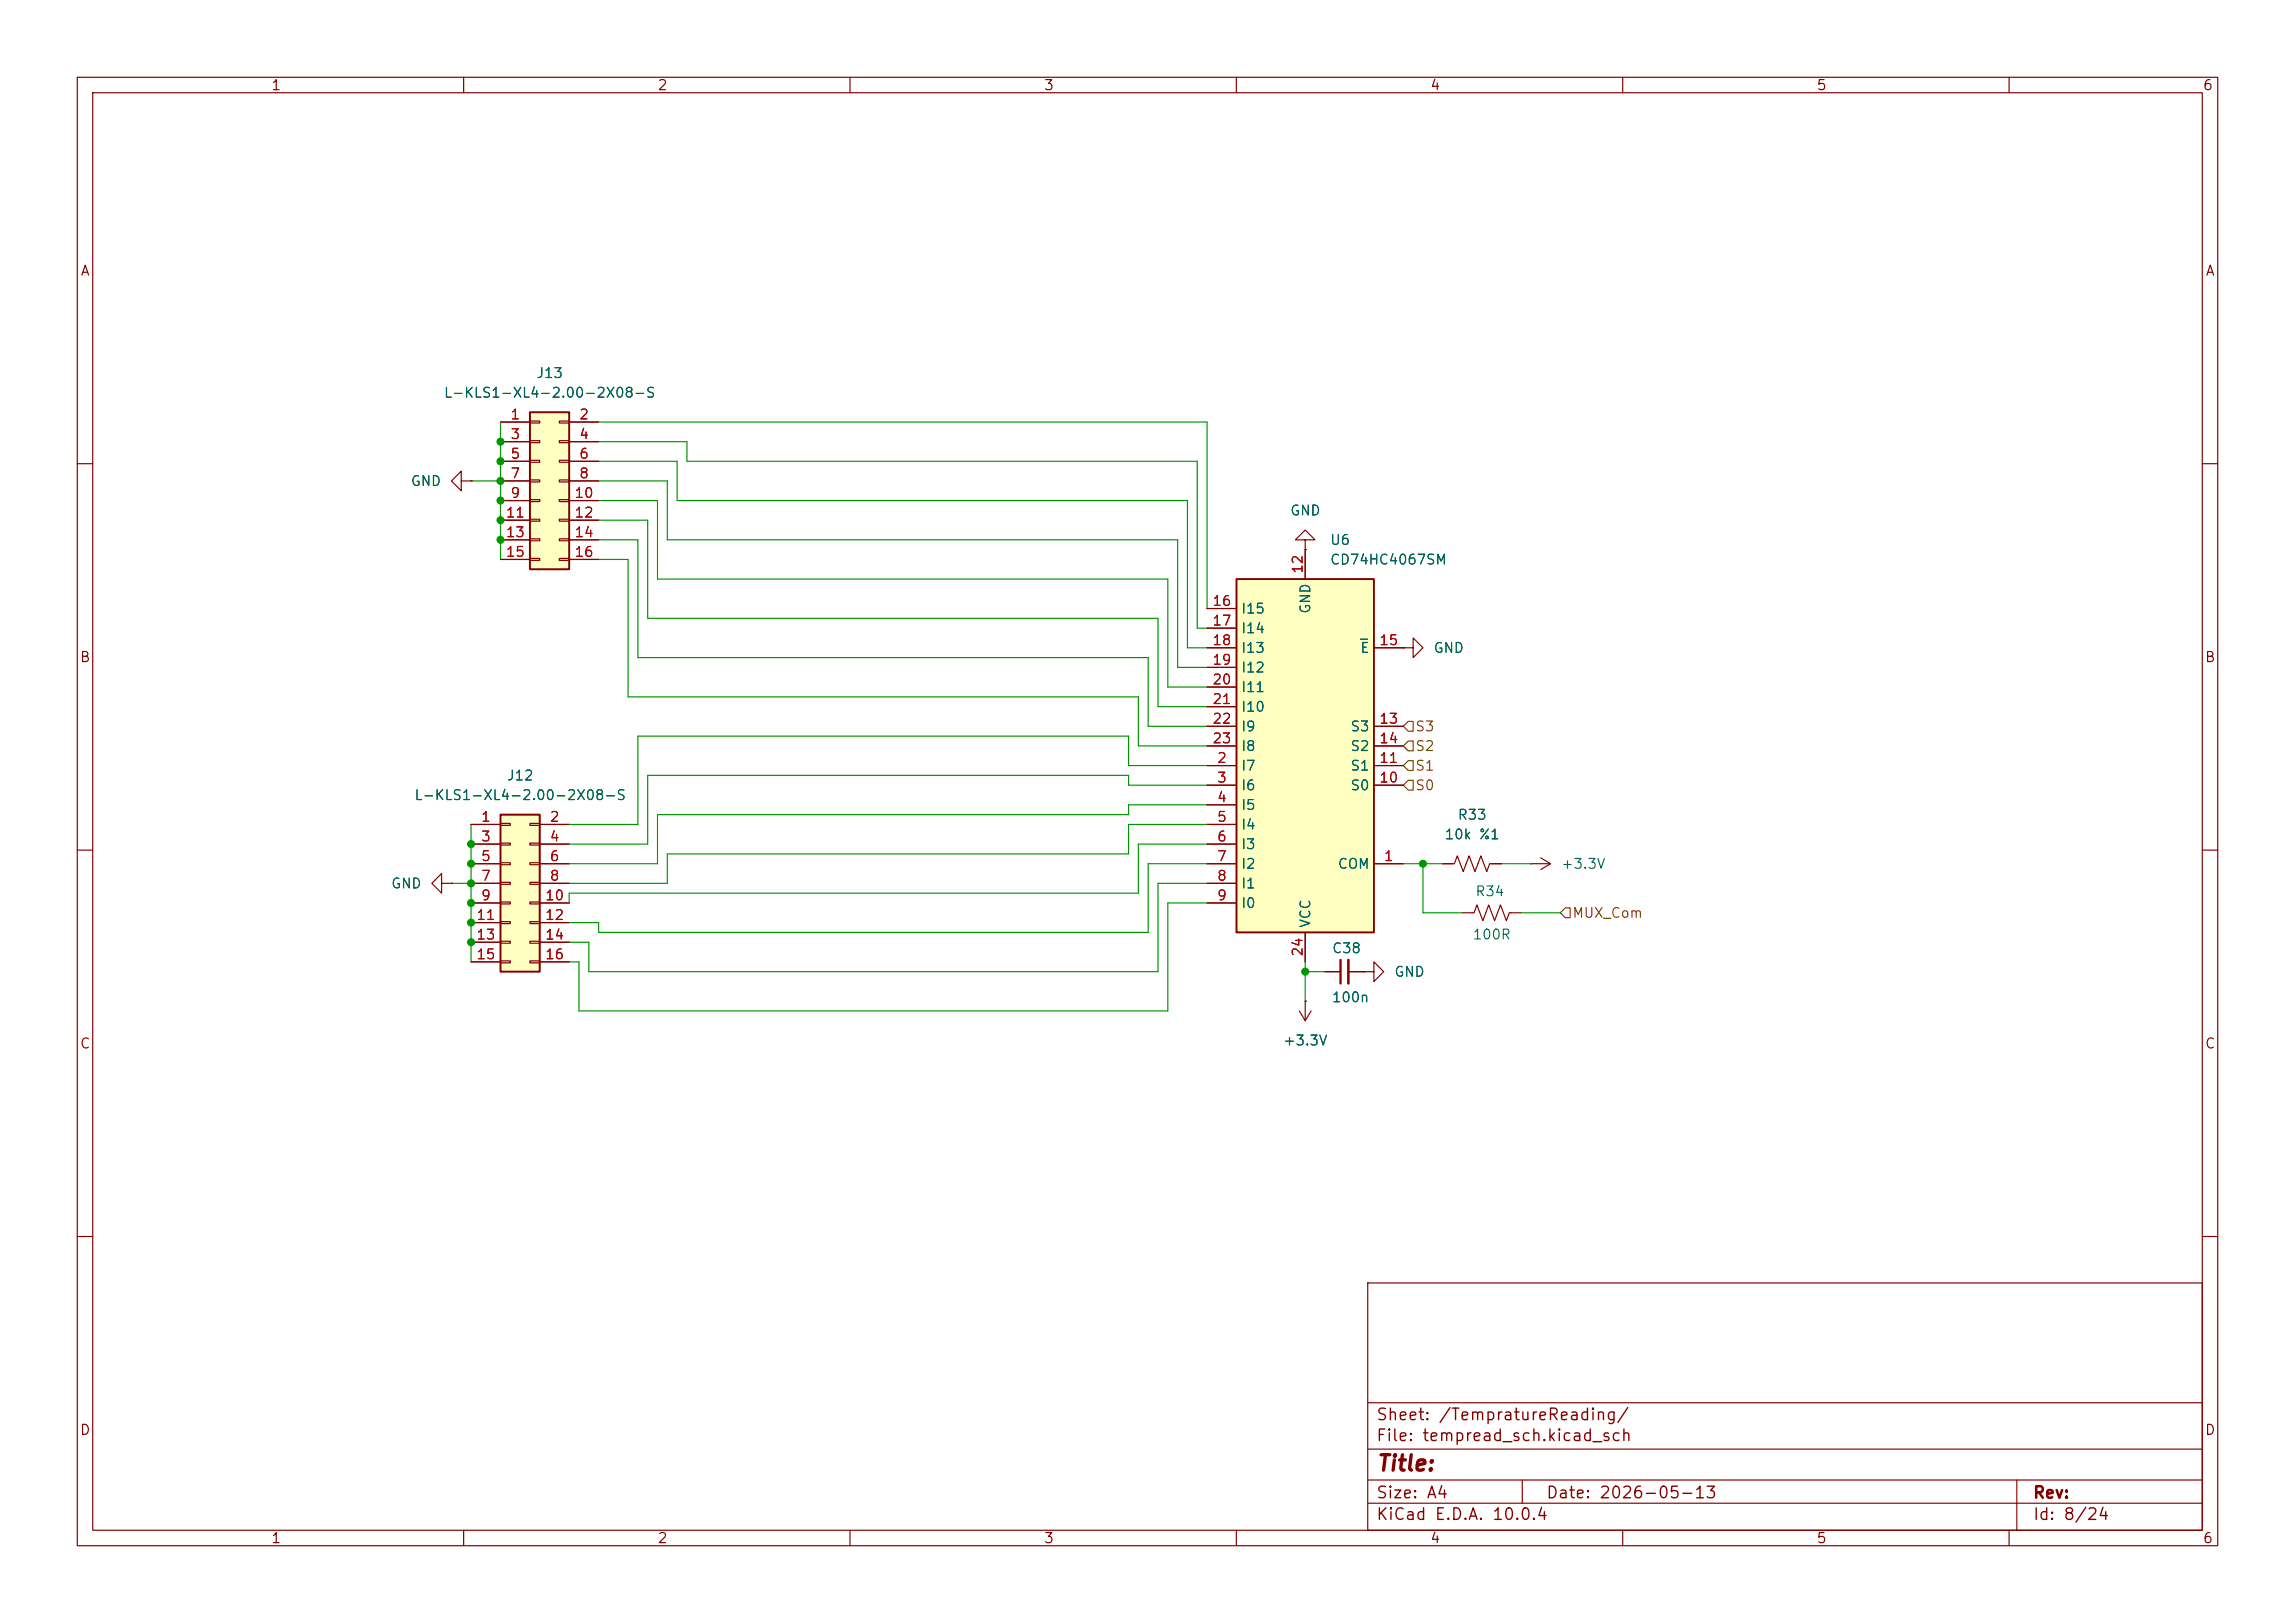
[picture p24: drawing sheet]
<svg xmlns="http://www.w3.org/2000/svg" width="297mm" height="210mm" viewBox="0 0 297 210" stroke-linecap="round" stroke-linejoin="round" font-family="sans-serif">
<defs><g id="words">
<text font-size="2" fill="#840000" x="178" y="190.8">Title:</text>
<g font-size="1.5" fill="#840000">
<text x="178" y="184.2">Sheet: /TempratureReading/</text>
<text x="178" y="186.9">File: tempread_sch.kicad_sch</text>
<text x="178" y="197.1">KiCad E.D.A. 10.0.4</text>
<text x="178" y="194.3">Size: A4</text>
<text x="200" y="194.3">Date: 2026-05-13</text>
<text x="263" y="194.3">Rev:</text>
<text x="263" y="197.1">Id: 8/24</text>
</g>
<g font-size="1.3" fill="#840000">
<text x="35" y="12">1</text>
<text x="85" y="12">2</text>
<text x="135" y="12">3</text>
<text x="185" y="12">4</text>
<text x="235" y="12">5</text>
<text x="285" y="12">6</text>
<text x="10.3" y="36">A</text>
<text x="285.3" y="36">A</text>
<text x="10.3" y="86">B</text>
<text x="285.3" y="86">B</text>
<text x="10.3" y="136">C</text>
<text x="285.3" y="136">C</text>
<text x="10.3" y="186">D</text>
<text x="285.3" y="186">D</text>
<text x="35" y="200">1</text>
<text x="85" y="200">2</text>
<text x="135" y="200">3</text>
<text x="185" y="200">4</text>
<text x="235" y="200">5</text>
<text x="285" y="200">6</text>
</g>
<g font-size="1.3" fill="#006464">
<text x="57.4" y="51.8">L-KLS1-XL4-2.00-2X08-S</text>
<text x="69.3" y="49.2">J13</text>
<text x="53.1" y="63.2">GND</text>
<text x="166.9" y="67">GND</text>
<text x="172" y="70.8">U6</text>
<text x="172" y="73.4">CD74HC4067SM</text>
<text x="160.5" y="79.7">I15</text>
<text x="160.5" y="82.3">I14</text>
<text x="169.9" y="79.5" transform="rotate(-90 169.9 79.5)">GND</text>
<text x="160.5" y="84.8">I13</text>
<text x="160.5" y="87.3">I12</text>
<text x="160.5" y="89.9">I11</text>
<text x="175.9" y="84.8">E</text>
<text x="185.4" y="84.8">GND</text>
<text x="160.5" y="92.4">I10</text>
<text x="160.5" y="95">I9</text>
<text x="174.7" y="95">S3</text>
<text x="65.5" y="101.3">J12</text>
<text x="160.5" y="100">I7</text>
<text x="160.5" y="97.5">I8</text>
<text x="174.7" y="100">S1</text>
<text x="174.7" y="97.5">S2</text>
<text x="53.5" y="103.8">L-KLS1-XL4-2.00-2X08-S</text>
<text x="160.5" y="102.6">I6</text>
<text x="160.5" y="105.1">I5</text>
<text x="160.5" y="107.7">I4</text>
<text x="174.7" y="102.6">S0</text>
<text x="188.6" y="106.4">R33</text>
<text x="160.5" y="110.2">I3</text>
<text x="160.5" y="112.7">I2</text>
<text x="173" y="112.7">COM</text>
<text x="186.9" y="108.9">10k %1</text>
<text x="201.9" y="112.7">+3.3V</text>
<text x="50.5" y="115.3">GND</text>
<text x="160.5" y="115.3">I1</text>
<text x="160.5" y="117.8">I0</text>
<text x="190.8" y="116.3">R34</text>
<text x="169.9" y="120.1" transform="rotate(-90 169.9 120.1)">VCC</text>
<text x="172.3" y="123.7">C38</text>
<text x="190.5" y="121.9">100R</text>
<text x="172.3" y="130">100n</text>
<text x="180.3" y="126.7">GND</text>
<text x="166" y="135.6">+3.3V</text>
</g>
<g font-size="1.3" fill="#a90000">
<text x="66" y="54.6">1</text>
<text x="66" y="57.1">3</text>
<text x="66" y="59.7">5</text>
<text x="74.9" y="54.6">2</text>
<text x="74.9" y="57.1">4</text>
<text x="74.9" y="59.7">6</text>
<text x="66" y="62.2">7</text>
<text x="66" y="64.7">9</text>
<text x="74.3" y="64.7">10</text>
<text x="74.9" y="62.2">8</text>
<text x="65.4" y="67.3">11</text>
<text x="65.4" y="69.8">13</text>
<text x="74.3" y="67.3">12</text>
<text x="74.3" y="69.8">14</text>
<text x="65.4" y="72.4">15</text>
<text x="74.3" y="72.4">16</text>
<text x="168.9" y="74.3" transform="rotate(-90 168.9 74.3)">12</text>
<text x="156.8" y="78.7">16</text>
<text x="156.8" y="81.3">17</text>
<text x="156.8" y="83.8">18</text>
<text x="178.4" y="83.8">15</text>
<text x="156.8" y="86.3">19</text>
<text x="156.8" y="88.9">20</text>
<text x="156.8" y="91.4">21</text>
<text x="156.8" y="94">22</text>
<text x="178.4" y="94">13</text>
<text x="156.8" y="96.5">23</text>
<text x="157.4" y="99">2</text>
<text x="157.4" y="101.6">3</text>
<text x="178.4" y="101.6">10</text>
<text x="178.4" y="99">11</text>
<text x="178.4" y="96.5">14</text>
<text x="62.2" y="106.7">1</text>
<text x="71" y="106.7">2</text>
<text x="157.4" y="104.1">4</text>
<text x="157.4" y="106.7">5</text>
<text x="62.2" y="109.2">3</text>
<text x="62.2" y="111.7">5</text>
<text x="71" y="109.2">4</text>
<text x="71" y="111.7">6</text>
<text x="157.4" y="109.2">6</text>
<text x="157.4" y="111.7">7</text>
<text x="179" y="111.7">1</text>
<text x="61.6" y="119.4">11</text>
<text x="62.2" y="114.3">7</text>
<text x="62.2" y="116.8">9</text>
<text x="70.4" y="116.8">10</text>
<text x="70.4" y="119.4">12</text>
<text x="71" y="114.3">8</text>
<text x="157.4" y="114.3">8</text>
<text x="157.4" y="116.8">9</text>
<text x="61.6" y="121.9">13</text>
<text x="61.6" y="124.4">15</text>
<text x="70.4" y="121.9">14</text>
<text x="70.4" y="124.4">16</text>
<text x="168.9" y="123.9" transform="rotate(-90 168.9 123.9)">24</text>
</g>
<g font-size="1.3" fill="#725600">
<text x="183.1" y="95">S3</text>
<text x="183.1" y="100">S1</text>
<text x="183.1" y="97.5">S2</text>
<text x="183.1" y="102.6">S0</text>
<text x="203.4" y="119.1">MUX_Com</text>
</g>
</g></defs>
<g fill="none" stroke="#840000" stroke-width=".15">
<path d="M10 10h277v190h-277zM12 12h273v186h-273zM60 10v2M110 10v2M160 10v2M210 10v2M260 10v2M10 60h2M285 60h2M10 110h2M198.1 111.8h.1M198.1 111.8h2.6"/>
<path d="M199.4 111l1.3 .8M200.7 111.8l-1.3 .7M285 110h2M10 160h2M177 166h108v32h-108zM285 160h2M60 198v2M110 198v2M160 198v2M177 194.5h108M177 191.5h108M177 187.5h108"/>
<path d="M177 181.5h108M197 191.5v3M210 198v2M260 198v2M261 191.5v6.5"/>
</g>
<path d="M160 74.9h17.8v45.8h-17.8z" fill="#ffffc2"/>
<path d="M160 74.9h17.8v45.8h-17.8z" fill="none" stroke="#840000" stroke-width=".25"/>
<g fill="none" stroke="#840000" stroke-width=".15">
<path d="M156.2 78.7h3.8M168.9 69.9h1.3l-1.3-1.3-1.3 1.3h1.3v1.2M168.9 71.1h.1M168.9 71.1v3.8M156.2 99.1h3.8M156.2 94h3.8M156.2 96.5h3.8M156.2 83.8h3.8M156.2 81.3h3.8M156.2 86.4h3.8M156.2 88.9h3.8M156.2 91.4h3.8"/>
<path d="M177.8 99.1h3.8M177.8 94h3.8M177.8 96.5h3.8M177.8 83.8h3.8M181.6 83.8h1.3v-1.2l1.2 1.2-1.2 1.3v-1.3M181.6 83.8h.1M156.2 111.8h3.8M156.2 101.6h3.8M156.2 104.1h3.8M156.2 106.7h3.8M156.2 109.2h3.8M156.2 114.3h3.8"/>
<path d="M156.2 116.8h3.8M177.8 111.8h3.8M177.8 101.6h3.8M186.7 111.8h1.5l.4-1.1 .8 2.1 .7-2.1 .8 2.1 .7-2.1 .8 2.1 .4-1h1.5M189.2 118.1h1.6l.3-1 .8 2 .8-2 .7 2 .8-2 .7 2 .4-1h1.5M168.9 120.7v3.8"/>
</g>
<path d="M176.1 82.7h.9" fill="none" stroke="#006464" stroke-width=".15"/>
<path d="M64.8 105.4h5v20.3h-5z" fill="#ffffc2"/>
<path d="M64.8 105.4h5v20.3h-5z" fill="none" stroke="#840000" stroke-width=".25"/>
<g fill="none" stroke="#840000" stroke-width=".15">
<path d="M61 106.7h3.8M61 109.2h3.8M61 111.8h3.8M61 114.3h3.8M61 116.8h3.8M61 119.4h3.8M64.8 106.6h1.2v.2h-1.2zM64.8 109.1h1.2v.2h-1.2zM64.8 111.6h1.2v.3h-1.2zM64.8 114.2h1.2v.2h-1.2zM64.8 116.7h1.2v.3h-1.2zM64.8 119.3h1.2v.2h-1.2z"/>
<path d="M68.6 106.6h1.2v.2h-1.2zM68.6 109.1h1.2v.2h-1.2zM68.6 111.6h1.2v.3h-1.2zM68.6 114.2h1.2v.2h-1.2zM68.6 116.7h1.2v.3h-1.2zM68.6 119.3h1.2v.2h-1.2zM69.8 106.7h3.9M69.8 109.2h3.9M69.8 111.8h3.9M69.8 114.3h3.9M69.8 116.8h3.9M69.8 119.4h3.9"/>
<path d="M61 121.9h3.8M61 124.5h3.8M64.8 121.8h1.2v.2h-1.2zM64.8 124.3h1.2v.3h-1.2zM68.6 121.8h1.2v.2h-1.2zM68.6 124.3h1.2v.3h-1.2zM69.8 121.9h3.9M69.8 124.5h3.9"/>
</g>
<path d="M68.6 53.3h5.1v20.4h-5.1z" fill="#ffffc2"/>
<path d="M68.6 53.3h5.1v20.4h-5.1z" fill="none" stroke="#840000" stroke-width=".25"/>
<g fill="none" stroke="#840000" stroke-width=".15">
<path d="M64.8 54.6h3.8M64.8 57.2h3.8M64.8 59.7h3.8M68.6 54.5h1.2v.2h-1.2zM68.6 57h1.2v.3h-1.2zM68.6 59.6h1.2v.2h-1.2zM72.4 54.5h1.3v.2h-1.3zM72.4 57h1.3v.3h-1.3zM72.4 59.6h1.3v.2h-1.3zM73.7 54.6h3.8M73.7 57.2h3.8M73.7 59.7h3.8"/>
<path d="M59.7 62.2v-1.2l-1.3 1.2 1.3 1.3v-1.3h1.3M61 62.2h.1M64.8 62.2h3.8M64.8 64.8h3.8M64.8 67.3h3.8M64.8 69.9h3.8M64.8 72.4h3.8M68.6 62.1h1.2v.3h-1.2zM68.6 64.6h1.2v.3h-1.2zM68.6 67.2h1.2v.2h-1.2zM68.6 69.7h1.2v.3h-1.2zM68.6 72.3h1.2v.2h-1.2z"/>
<path d="M72.4 62.1h1.3v.3h-1.3zM72.4 64.6h1.3v.3h-1.3zM72.4 67.2h1.3v.2h-1.3zM72.4 69.7h1.3v.3h-1.3zM72.4 72.3h1.3v.2h-1.3zM73.7 62.2h3.8M73.7 64.8h3.8M73.7 67.3h3.8M73.7 69.9h3.8M73.7 72.4h3.8M156.2 78.7h3.8M168.9 71.1h.1"/>
<path d="M168.9 71.1v3.8M156.2 99.1h3.8M156.2 94h3.8M156.2 96.5h3.8M156.2 83.8h3.8M156.2 81.3h3.8M156.2 86.4h3.8M156.2 88.9h3.8M156.2 91.4h3.8M177.8 99.1h3.8M177.8 94h3.8M177.8 96.5h3.8"/>
<path d="M177.8 83.8h3.8M181.6 83.8h.1M57.1 114.3v-1.3l-1.2 1.3 1.2 1.3v-1.3h1.3M58.4 114.3h.1M61 111.8h3.8M61 106.7h3.8M61 109.2h3.8M61 114.3h3.8M61 116.8h3.8M61 119.4h3.8M69.8 111.8h3.9M69.8 106.7h3.9"/>
<path d="M69.8 109.2h3.9M69.8 114.3h3.9M69.8 116.8h3.9M69.8 119.4h3.9M156.2 111.8h3.8M156.2 101.6h3.8M156.2 104.1h3.8M156.2 106.7h3.8M156.2 109.2h3.8M156.2 114.3h3.8M156.2 116.8h3.8M177.8 111.8h3.8"/>
<path d="M177.8 101.6h3.8M186.7 111.8h1.3M193 111.8h1.3M61 121.9h3.8M61 124.5h3.8M69.8 121.9h3.9M69.8 124.5h3.9M168.1 130.8l.8 1.3M168.9 129.5h.1M168.9 120.7v3.8M168.9 129.5v2.6M169.7 130.8l-.8 1.3"/>
<path d="M171.4 125.7h2.1M174.5 125.7h2M176.5 125.7h1.3v-1.2l1.3 1.2-1.3 1.3v-1.3M176.5 125.7h.1"/>
</g>
<path d="M173.5 124.2v3.1" fill="none" stroke="#840000" stroke-width=".3"/>
<path d="M174.5 124.2v3.1" fill="none" stroke="#840000" stroke-width=".33"/>
<path d="M182.2 93.3h.7v1.3h-.7l-.6-.6zM182.2 98.4h.7v1.3h-.7l-.6-.6zM182.2 95.9h.7v1.3h-.7l-.6-.7zM182.2 101h.7v1.2h-.7l-.6-.6zM202.6 117.5h.6v1.2h-.6l-.7-.6z" fill="none" stroke="#725600" stroke-width=".15"/>
<g fill="none" stroke="#009600" stroke-width=".15">
<path d="M64.8 54.6v17.8M77.5 59.7h10.1v5.1h66.1v19h2.5M77.5 57.2h11.4v2.5h66v21.6h1.3M77.5 54.6h78.7v24.1M61 62.2h3.8M77.5 64.8h7.6v10.1h66v14h5.1M77.5 67.3h6.3v12.7h66.1v11.4h6.3M77.5 72.4h3.8v17.8h66v6.3h8.9M77.5 69.9h5v15.2h66.1v8.9h7.6M77.5 62.2h8.9v7.7h66v16.5h3.8M156.2 99.1h-10.2v-3.8h-63.5v11.4h-8.8M58.4 114.3h2.6"/>
<path d="M61 106.7v17.8M156.2 106.7h-10.2v3.8h-59.6v3.8h-12.7M156.2 104.1h-10.2v1.3h-60.9v6.4h-11.4M156.2 101.6h-10.2v-1.3h-62.2v8.9h-10.1M156.2 114.3h-6.3v11.4h-73.7v-3.8h-2.5M156.2 116.8h-5.1v14h-76.2v-6.3h-1.2M156.2 109.2h-8.9v6.4h-73.6v1.2M156.2 111.8h-7.6v8.9h-71.1v-1.3h-3.8M181.6 111.8h5.1M184.1 111.8v6.3h5.1M194.3 111.8h3.8M196.8 118.1h5.1"/>
<path d="M168.9 124.5v5M168.9 125.7h2.5"/>
</g>
<path d="M176.1 82.7h.9" fill="none" stroke="#006464" stroke-width=".15"/>
<g fill="#009600" stroke="#009600" stroke-width=".13">
<circle cx="168.9" cy="125.7" r=".46"/>
<circle cx="184.1" cy="111.8" r=".46"/>
<circle cx="61" cy="121.9" r=".46"/>
<circle cx="61" cy="119.4" r=".46"/>
<circle cx="61" cy="109.2" r=".46"/>
<circle cx="61" cy="114.3" r=".46"/>
<circle cx="61" cy="111.8" r=".46"/>
<circle cx="64.8" cy="62.2" r=".46"/>
<circle cx="64.8" cy="57.2" r=".46"/>
<circle cx="64.8" cy="69.9" r=".46"/>
<circle cx="64.8" cy="64.8" r=".46"/>
<circle cx="64.8" cy="67.3" r=".46"/>
<circle cx="61" cy="116.8" r=".46"/>
<circle cx="64.8" cy="59.7" r=".46"/>
</g>
<use href="#words"/>
</svg>
